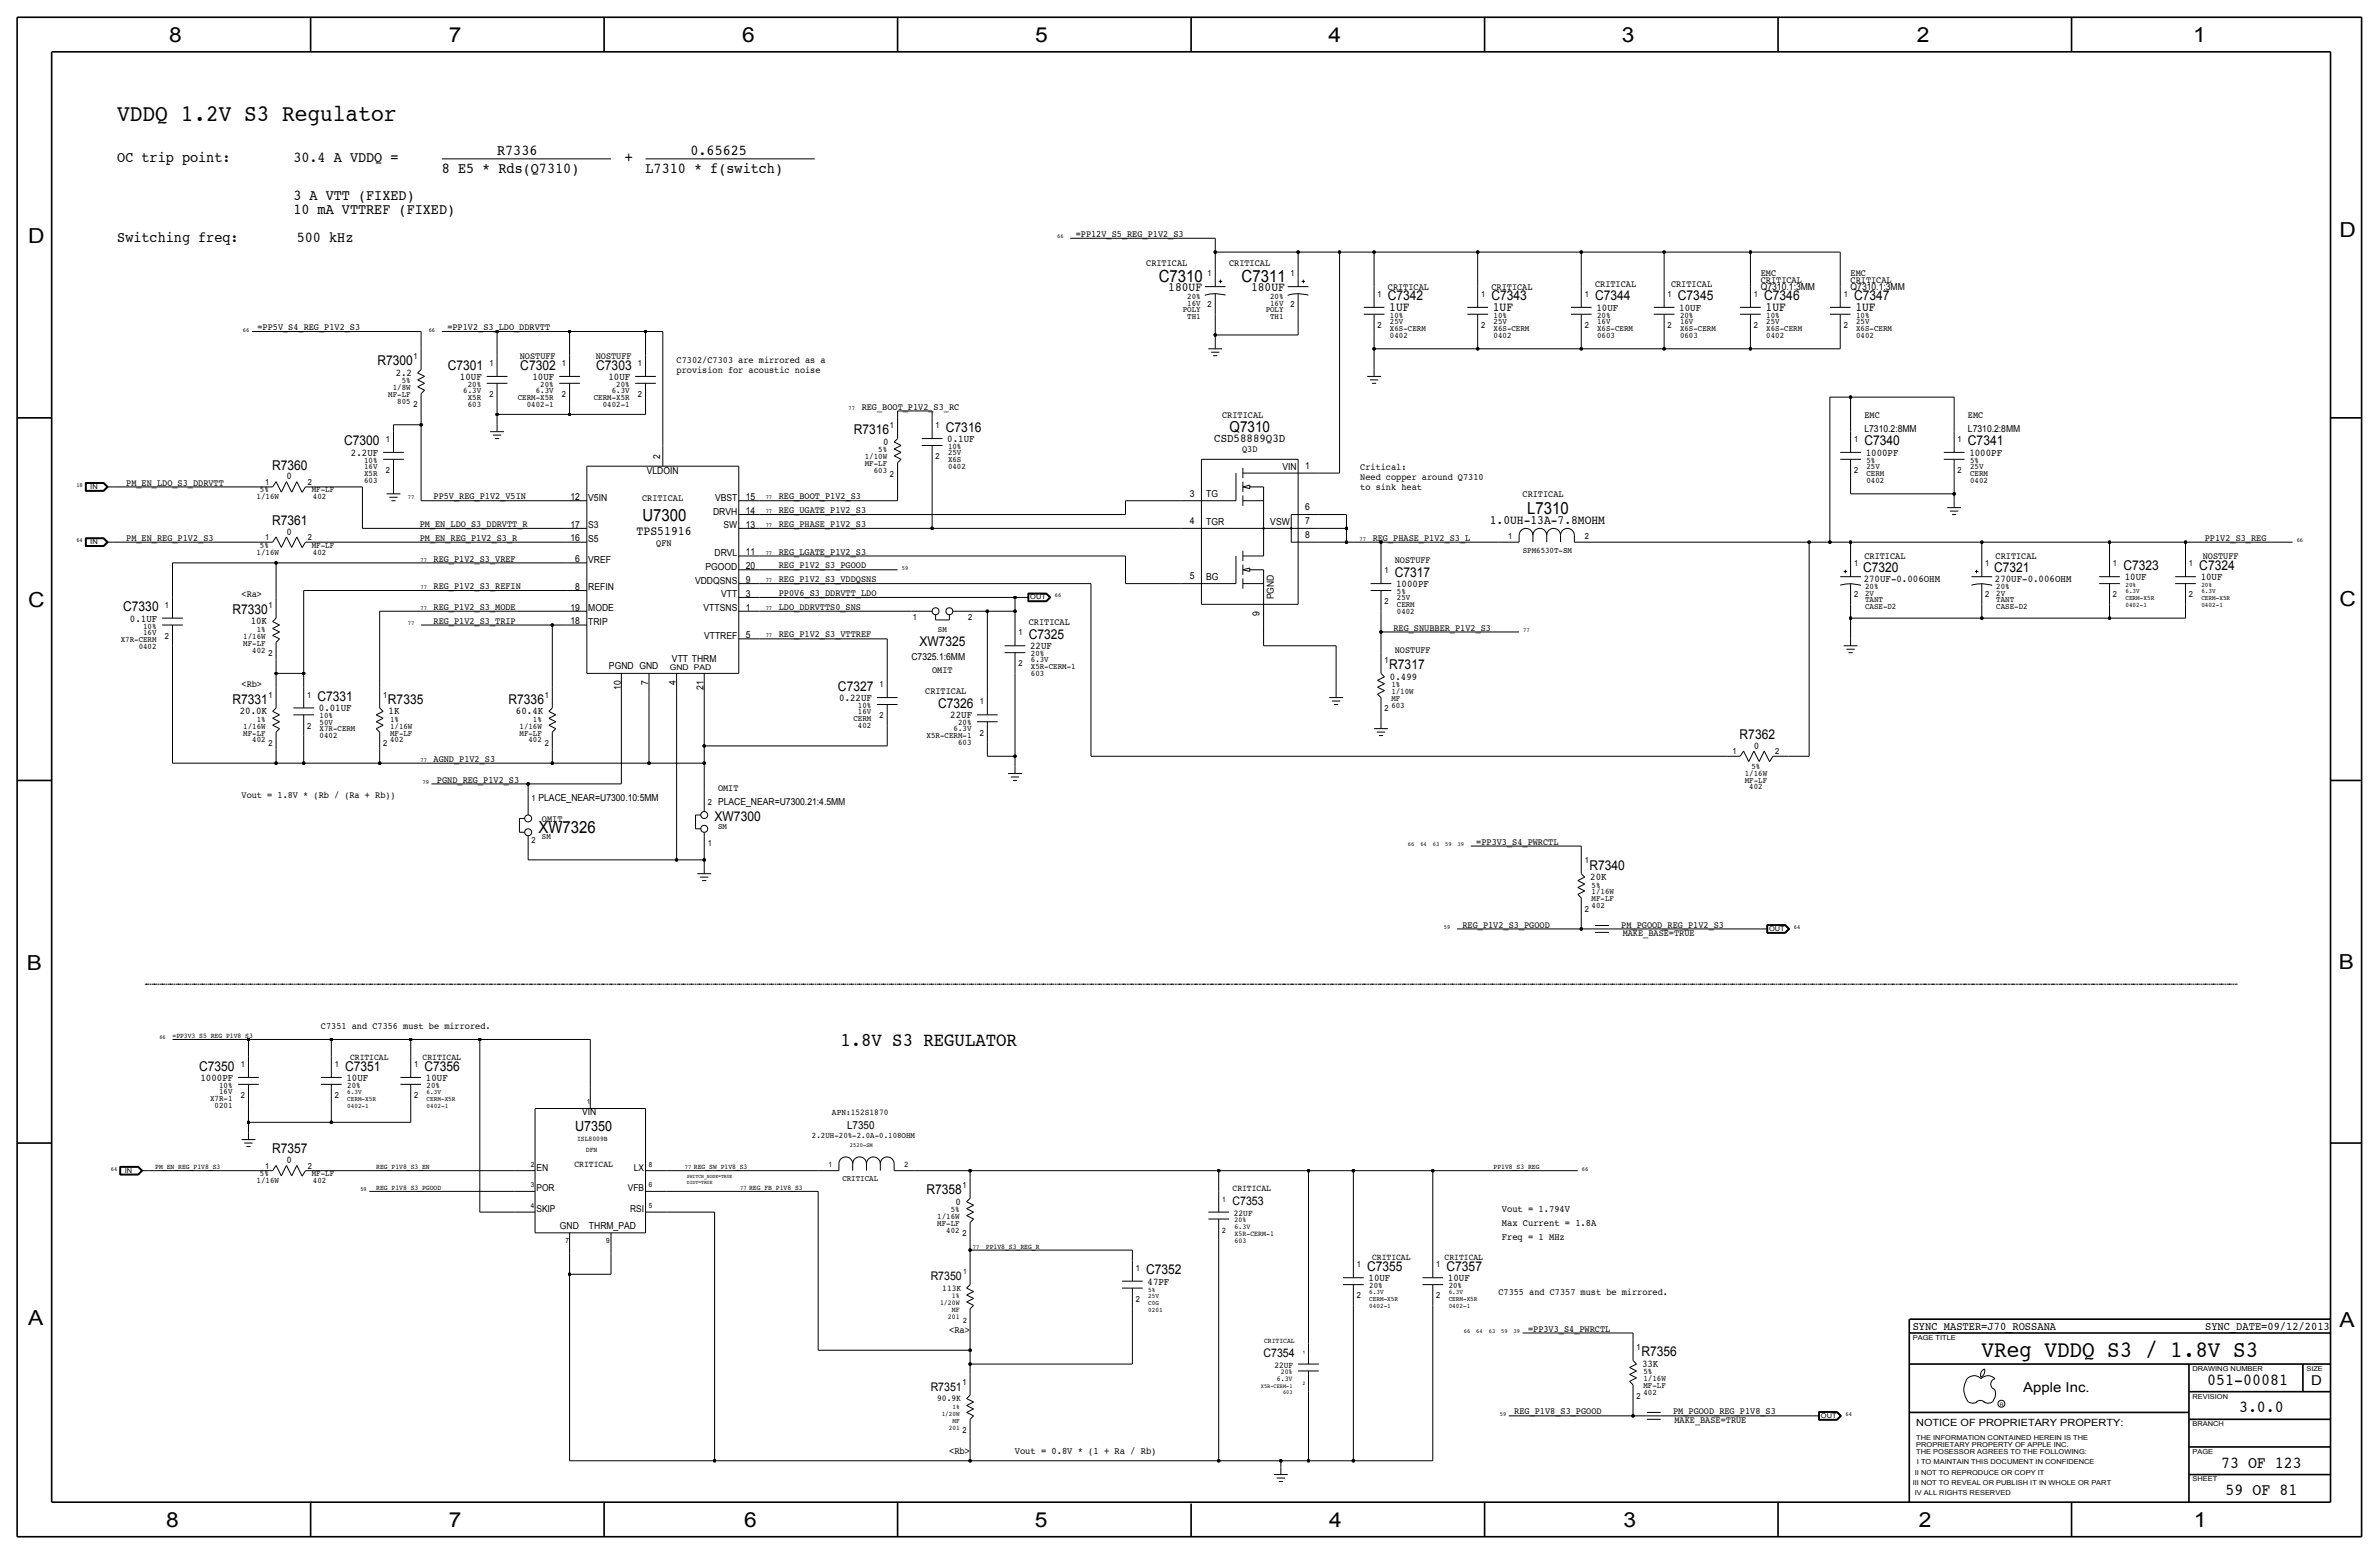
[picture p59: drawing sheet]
<svg xmlns="http://www.w3.org/2000/svg" width="875mm" height="572mm" viewBox="0 0 875 572" stroke-linecap="round" stroke-linejoin="round" font-family="sans-serif">
<defs><g id="words">
<text font-size="8.7" x="43.1" y="44.5">VDDQ 1.2V S3 Regulator</text>
<text font-size="8.6" x="728.8" y="499.1">VReg VDDQ S3 / 1.8V S3</text>
<g font-size="7.6">
<text x="62.2" y="15.5">8</text>
<text x="165" y="15.5">7</text>
<text x="273" y="15.5">6</text>
<text x="380.7" y="15.5">5</text>
<text x="488.6" y="15.5">4</text>
<text x="596.6" y="15.5">3</text>
<text x="705.1" y="15.5">2</text>
<text x="806.7" y="15.5">1</text>
<text x="10.4" y="89.4">D</text>
<text x="860.5" y="87.1">D</text>
<text x="10.4" y="223.3">C</text>
<text x="860.5" y="222.8">C</text>
<text x="9.8" y="356.6">B</text>
<text x="860.2" y="356.4">B</text>
<text x="10.4" y="487.4">A</text>
<text x="860.5" y="488.2">A</text>
<text x="61.2" y="561.6">8</text>
<text x="165" y="561.6">7</text>
<text x="273.8" y="561.6">6</text>
<text x="380.7" y="561.6">5</text>
<text x="488.9" y="561.6">4</text>
<text x="597.1" y="561.6">3</text>
<text x="705.8" y="561.6">2</text>
<text x="806.9" y="561.6">1</text>
</g>
<text font-size="7.1" x="309.1" y="384.8">1.8V S3 REGULATOR</text>
<g font-size="6.2">
<text x="426.2" y="103.6">C7310</text>
<text x="456.7" y="103.6">C7311</text>
<text x="236.3" y="191.8">U7300</text>
<text x="561.8" y="189">L7310</text>
<text x="198.1" y="306.3">XW7326</text>
<text x="811.9" y="509.3">051-00081</text>
<text x="823.6" y="519.4">3.0.0</text>
<text x="817" y="539.8">73 OF 123</text>
<text x="818.6" y="549.9">59 OF 81</text>
</g>
<g font-size="5.6">
<text x="43.1" y="59.7">OC trip point:</text>
<text x="107.9" y="59.7">30.4 A VDDQ =</text>
<text x="182.8" y="57.1">R7336</text>
<text x="229.8" y="59.7">+</text>
<text x="254" y="57.1">0.65625</text>
<text x="162.5" y="63.5">8 E5 * Rds(Q7310)</text>
<text x="237.4" y="63.5">L7310 * f(switch)</text>
<text x="107.9" y="73.7">3 A VTT (FIXED)</text>
<text x="107.9" y="78.7">10 mA VTTREF (FIXED)</text>
<text x="43.1" y="88.9">Switching freq:</text>
<text x="109.2" y="88.9">500 kHz</text>
<text x="452.2" y="158.8">Q7310</text>
</g>
<text font-size="5.2" x="211.6" y="415.8">U7350</text>
<g font-size="5">
<text x="510.5" y="110.5">C7342</text>
<text x="548.6" y="110.5">C7343</text>
<text x="586.7" y="110.5">C7344</text>
<text x="617.2" y="110.5">C7345</text>
<text x="648.9" y="110.5">C7346</text>
<text x="681.9" y="110.5">C7347</text>
<text x="138.8" y="134.4">R7300</text>
<text x="164.7" y="135.9">C7301</text>
<text x="191.4" y="135.9">C7302</text>
<text x="219.3" y="135.9">C7303</text>
<text x="314.1" y="159.8">R7316</text>
<text x="347.9" y="158.8">C7316</text>
<text x="126.6" y="163.8">C7300</text>
<text x="685.7" y="163.8">C7340</text>
<text x="723.8" y="163.8">C7341</text>
<text x="100.1" y="172.7">R7360</text>
<text x="100.1" y="193">R7361</text>
<text x="781" y="209.6">C7323</text>
<text x="808.9" y="209.6">C7324</text>
<text x="513" y="212.1">C7317</text>
<text x="685.2" y="210.3">C7320</text>
<text x="733.5" y="210.3">C7321</text>
<text x="45.3" y="224.8">C7330</text>
<text x="85.5" y="225.8">R7330</text>
<text x="338.2" y="237.7">XW7325</text>
<text x="378.4" y="235">C7325</text>
<text x="511" y="246.1">R7317</text>
<text x="116.8" y="257.8">C7331</text>
<text x="308.2" y="254">C7327</text>
<text x="85.5" y="258.8">R7331</text>
<text x="142.7" y="258.8">R7335</text>
<text x="187.1" y="258.8">R7336</text>
<text x="345.1" y="260.4">C7326</text>
<text x="639.9" y="271.8">R7362</text>
<text x="262.8" y="302">XW7300</text>
<text x="584.7" y="319.8">R7340</text>
<text x="73.3" y="393.7">C7350</text>
<text x="126.9" y="393.7">C7351</text>
<text x="156.2" y="393.7">C7356</text>
<text x="100.1" y="424.2">R7357</text>
<text x="340.7" y="439.2">R7358</text>
<text x="502.9" y="467.4">C7355</text>
<text x="532.1" y="467.4">C7357</text>
<text x="421.6" y="468.6">C7352</text>
<text x="603.7" y="498.9">R7356</text>
<text x="850.1" y="509.3">D</text>
<text x="744.2" y="511.8">Apple Inc.</text>
</g>
<g font-size="4.7">
<text x="429.7" y="107.2">180UF</text>
<text x="460.2" y="107.2">180UF</text>
<text x="511" y="114.3">1UF</text>
<text x="549.1" y="114.3">1UF</text>
<text x="649.4" y="114.3">1UF</text>
<text x="682.4" y="114.3">1UF</text>
<text x="234.2" y="196.9">TPS51916</text>
<text x="548" y="192.5">1.0UH-13A-7.8MOHM</text>
</g>
<g font-size="4.4">
<text x="446.6" y="162.6">CSD58889Q3D</text>
<text x="453.3" y="443.2">C7353</text>
<text x="342.3" y="470.9">R7350</text>
<text x="464.7" y="499.1">C7354</text>
<text x="342.3" y="511.6">R7351</text>
</g>
<g font-size="4.3">
<text x="703.5" y="488.9">SYNC_MASTER=J70_ROSSANA</text>
<text x="811.1" y="488.9">SYNC_DATE=09/12/2013</text>
</g>
<text font-size="4.1" x="311.6" y="415">L7350</text>
<g font-size="3.8">
<text x="587.2" y="114.3">10UF</text>
<text x="617.7" y="114.3">10UF</text>
<text x="145.6" y="138.2">2.2</text>
<text x="169.2" y="139.7">10UF</text>
<text x="195.9" y="139.7">10UF</text>
<text x="223.8" y="139.7">10UF</text>
<text x="129.1" y="167.6">2.2UF</text>
<text x="324.8" y="163.6">0</text>
<text x="348.4" y="162.6">0.1UF</text>
<text x="686.3" y="167.6">1000PF</text>
<text x="724.4" y="167.6">1000PF</text>
<text x="105.4" y="176.3">0</text>
<text x="105.4" y="196.6">0</text>
<text x="513.5" y="215.9">1000PF</text>
<text x="685.5" y="213.9">270UF-0.006OHM</text>
<text x="733.8" y="213.9">270UF-0.006OHM</text>
<text x="781.5" y="213.4">10UF</text>
<text x="809.4" y="213.4">10UF</text>
<text x="47.8" y="228.6">0.1UF</text>
<text x="92.2" y="229.6">10K</text>
<text x="378.9" y="238.8">22UF</text>
<text x="511.3" y="249.9">0.499</text>
<text x="308.7" y="257.8">0.22UF</text>
<text x="88.2" y="262.6">20.0K</text>
<text x="117.3" y="261.6">0.01UF</text>
<text x="143" y="262.6">1K</text>
<text x="189.8" y="262.6">60.4K</text>
<text x="349.5" y="264.2">22UF</text>
<text x="645.1" y="275.3">0</text>
<text x="584.9" y="323.6">20K</text>
<text x="73.7" y="397.5">1000PF</text>
<text x="127.5" y="397.5">10UF</text>
<text x="156.7" y="397.5">10UF</text>
<text x="105.4" y="427.7">0</text>
<text x="351.5" y="443">0</text>
<text x="422.1" y="472.4">47PF</text>
<text x="503.4" y="471.2">10UF</text>
<text x="532.6" y="471.2">10UF</text>
<text x="604" y="502.7">33K</text>
</g>
<text font-size="3.7" x="704.8" y="524.5">NOTICE OF PROPRIETARY PROPERTY:</text>
<g font-size="3.6">
<text x="552.4" y="445.8">Vout = 1.794V</text>
<text x="552.4" y="455.9">Freq = 1 MHz</text>
<text x="552.4" y="450.8">Max Current = 1.8A</text>
<text x="349.1" y="490.2">&lt;Ra&gt;</text>
<text x="349.1" y="534.7">&lt;Rb&gt;</text>
<text x="373.3" y="534.7">Vout = 0.8V * (1 + Ra / Rb)</text>
</g>
<g font-size="3.5">
<text x="395.7" y="87.1">=PP12V_S5_REG_P1V2_S3</text>
<text x="421.6" y="97.8">CRITICAL</text>
<text x="452.1" y="97.8">CRITICAL</text>
<text x="647.6" y="101.6">EMC</text>
<text x="680.7" y="101.6">EMC</text>
<text x="510.5" y="106.7">CRITICAL</text>
<text x="548.6" y="106.7">CRITICAL</text>
<text x="586.7" y="105.4">CRITICAL</text>
<text x="614.6" y="105.4">CRITICAL</text>
<text x="647.6" y="104.1">CRITICAL</text>
<text x="647.6" y="106.7">Q7310.1:3MM</text>
<text x="680.7" y="104.1">CRITICAL</text>
<text x="680.7" y="106.7">Q7310.1:3MM</text>
<text x="94.7" y="121.4">=PP5V_S4_REG_P1V2_S3</text>
<text x="164.5" y="121.4">=PP1V2_S3_LDO_DDRVTT</text>
<text x="191.2" y="132.1">NOSTUFF</text>
<text x="219.1" y="132.1">NOSTUFF</text>
<text x="248.9" y="133.4">C7302/C7303 are mirrored as a</text>
<text x="248.9" y="137.2">provision for acoustic noise</text>
<text x="316.9" y="150.6">REG_BOOT_P1V2_S3_RC</text>
<text x="449.5" y="153.7">CRITICAL</text>
<text x="685.7" y="153.7">EMC</text>
<text x="723.8" y="153.7">EMC</text>
<text x="685.7" y="158.8">L7310.2:8MM</text>
<text x="723.8" y="158.8">L7310.2:8MM</text>
<text x="456.9" y="166.4">Q3D</text>
<text x="242.8" y="168.9" transform="rotate(-90 242.8 168.9)">2</text>
<text x="471.7" y="172.7">VIN</text>
<text x="480" y="172.5">1</text>
<text x="500.3" y="172.7">Critical:</text>
<text x="46.4" y="178.6">PM_EN_LDO_S3_DDRVTT</text>
<text x="237.9" y="174.5">VLDOIN</text>
<text x="500.3" y="176.5">Need copper around Q7310</text>
<text x="159.5" y="183.6">PP5V_REG_P1V2_V5IN</text>
<text x="209.8" y="183.9">12</text>
<text x="216.4" y="184.1">V5IN</text>
<text x="236.2" y="184.2">CRITICAL</text>
<text x="263" y="184.1">VBST</text>
<text x="274.3" y="183.9">15</text>
<text x="286.5" y="183.6">REG_BOOT_P1V2_S3</text>
<text x="437.6" y="182.6">3</text>
<text x="443.7" y="182.9">TG</text>
<text x="500.3" y="180.3">to sink heat</text>
<text x="560" y="182.9">CRITICAL</text>
<text x="262.3" y="189.2">DRVH</text>
<text x="274.3" y="189">14</text>
<text x="286.5" y="188.7">REG_UGATE_P1V2_S3</text>
<text x="480" y="187.7">6</text>
<text x="154.4" y="193.8">PM_EN_LDO_S3_DDRVTT_R</text>
<text x="209.8" y="194.1">17</text>
<text x="216.4" y="194.3">S3</text>
<text x="266.1" y="194.3">SW</text>
<text x="274.3" y="194.1">13</text>
<text x="286.5" y="193.8">REG_PHASE_P1V2_S3</text>
<text x="437.6" y="192.8">4</text>
<text x="443.7" y="193">TGR</text>
<text x="467.2" y="193">VSW</text>
<text x="480" y="197.9">8</text>
<text x="480" y="192.8">7</text>
<text x="46.4" y="198.9">PM_EN_REG_P1V2_S3</text>
<text x="154.4" y="198.9">PM_EN_REG_P1V2_S3_R</text>
<text x="209.8" y="199.1">16</text>
<text x="216.4" y="199.4">S5</text>
<text x="241.4" y="200.9">QFN</text>
<text x="286.5" y="204">REG_LGATE_P1V2_S3</text>
<text x="504.9" y="198.9">REG_PHASE_P1V2_S3_L</text>
<text x="811" y="198.9">PP1V2_S3_REG</text>
<text x="159.5" y="206.5">REG_P1V2_S3_VREF</text>
<text x="211.6" y="206.8">6</text>
<text x="216.4" y="207">VREF</text>
<text x="259.5" y="209.5">PGOOD</text>
<text x="262.8" y="204.5">DRVL</text>
<text x="274.3" y="209.3">20</text>
<text x="274.3" y="204.2">11</text>
<text x="286.5" y="209">REG_P1V2_S3_PGOOD</text>
<text x="513" y="207">NOSTUFF</text>
<text x="685.7" y="205.7">CRITICAL</text>
<text x="734" y="205.7">CRITICAL</text>
<text x="810.2" y="205.7">NOSTUFF</text>
<text x="255.6" y="214.6">VDDQSNS</text>
<text x="274.3" y="214.4">9</text>
<text x="286.5" y="214.1">REG_P1V2_S3_VDDQSNS</text>
<text x="437.6" y="213.1">5</text>
<text x="443.7" y="213.4">BG</text>
<text x="88.8" y="219.7">&lt;Ra&gt;</text>
<text x="159.5" y="216.7">REG_P1V2_S3_REFIN</text>
<text x="211.6" y="216.9">8</text>
<text x="216.4" y="217.2">REFIN</text>
<text x="265.3" y="219.7">VTT</text>
<text x="274.3" y="219.5">3</text>
<text x="286.5" y="219.2">PP0V6_S3_DDRVTT_LDO</text>
<text x="468.6" y="220.5" transform="rotate(-90 468.6 220.5)">PGND</text>
<text x="159.5" y="224.3">REG_P1V2_S3_MODE</text>
<text x="209.8" y="224.5">19</text>
<text x="216.4" y="224.8">MODE</text>
<text x="258.8" y="224.8">VTTSNS</text>
<text x="274.3" y="224.5">1</text>
<text x="286.5" y="224.3">LDO_DDRVTTS0_SNS</text>
<text x="463.2" y="226.5" transform="rotate(-90 463.2 226.5)">9</text>
<text x="159.5" y="229.4">REG_P1V2_S3_TRIP</text>
<text x="209.8" y="229.6">18</text>
<text x="216.4" y="229.9">TRIP</text>
<text x="378.4" y="229.9">CRITICAL</text>
<text x="512.5" y="231.9">REG_SNUBBER_P1V2_S3</text>
<text x="259" y="234.9">VTTREF</text>
<text x="274.3" y="234.7">5</text>
<text x="286.5" y="234.4">REG_P1V2_S3_VTTREF</text>
<text x="224" y="245.9">PGND GND</text>
<text x="247.2" y="243.3">VTT THRM</text>
<text x="335.2" y="242.6">C7325.1:6MM</text>
<text x="513" y="240">NOSTUFF</text>
<text x="238.5" y="251.9" transform="rotate(-90 238.5 251.9)">7</text>
<text x="248.6" y="251.9" transform="rotate(-90 248.6 251.9)">4</text>
<text x="342.8" y="247.7">OMIT</text>
<text x="88.8" y="252.7">&lt;Rb&gt;</text>
<text x="228.3" y="253.7" transform="rotate(-90 228.3 253.7)">10</text>
<text x="258.8" y="253.7" transform="rotate(-90 258.8 253.7)">21</text>
<text x="340.3" y="255.3">CRITICAL</text>
<text x="159.5" y="280.2">AGND_P1V2_S3</text>
<text x="160.7" y="287.8">PGND_REG_P1V2_S3</text>
<text x="88.8" y="293.4">Vout = 1.8V * (Rb / (Ra + Rb))</text>
<text x="264.1" y="290.8">OMIT</text>
<text x="198.1" y="294.6">PLACE_NEAR=U7300.10:5MM</text>
<text x="264.1" y="295.9">PLACE_NEAR=U7300.21:4.5MM</text>
<text x="199.3" y="302.3">OMIT</text>
<text x="543" y="310.6">=PP3V3_S4_PWRCTL</text>
<text x="537.9" y="341.1">REG_P1V2_S3_PGOOD</text>
<text x="596.3" y="341.1">PM_PGOOD_REG_P1V2_S3</text>
<text x="596.8" y="344.2">MAKE_BASE=TRUE</text>
<text x="118.1" y="378.5">C7351 and C7356 must be mirrored.</text>
<text x="214.1" y="410.2">VIN</text>
<text x="197.3" y="430.5">EN</text>
<text x="233.2" y="430.5">LX</text>
<text x="197.3" y="438.2">POR</text>
<text x="230.9" y="438.2">VFB</text>
<text x="197.3" y="445.8">SKIP</text>
<text x="231.8" y="445.8">RSI</text>
<text x="205.9" y="452.1">GND</text>
<text x="216.6" y="452.1">THRM_PAD</text>
<text x="551.1" y="476.2">C7355 and C7357 must be mirrored.</text>
<text x="562.1" y="489.7">=PP3V3_S4_PWRCTL</text>
<text x="557" y="520.2">REG_P1V8_S3_PGOOD</text>
<text x="615.4" y="520.2">PM_PGOOD_REG_P1V8_S3</text>
<text x="615.9" y="523.2">MAKE_BASE=TRUE</text>
</g>
<g font-size="3.3">
<text x="128.8" y="389.9">CRITICAL</text>
<text x="155.4" y="389.9">CRITICAL</text>
<text x="211.3" y="429.3">CRITICAL</text>
<text x="453.3" y="438.1">CRITICAL</text>
<text x="504.7" y="463.6">CRITICAL</text>
<text x="531.3" y="463.6">CRITICAL</text>
<text x="344.7" y="515.4">90.9K</text>
</g>
<g font-size="3.2">
<text x="306" y="410.2">APN:152S1870</text>
<text x="453.8" y="447">22UF</text>
<text x="346.6" y="474.7">113K</text>
<text x="468.8" y="502.9">22UF</text>
</g>
<g font-size="3.1">
<text x="444.2" y="101.6">1</text>
<text x="474.7" y="101.6">1</text>
<text x="436.7" y="110">20%</text>
<text x="436.7" y="112.5">16V</text>
<text x="444.2" y="113">2</text>
<text x="467.2" y="112.5">16V</text>
<text x="467.2" y="110">20%</text>
<text x="474.7" y="113">2</text>
<text x="506.7" y="109.2">1</text>
<text x="544.8" y="109.2">1</text>
<text x="582.9" y="109.2">1</text>
<text x="613.4" y="109.2">1</text>
<text x="645.1" y="109.2">1</text>
<text x="678.1" y="109.2">1</text>
<text x="435.1" y="114.8">POLY</text>
<text x="436.7" y="117.3">TH1</text>
<text x="465.5" y="114.8">POLY</text>
<text x="467.2" y="117.3">TH1</text>
<text x="511.3" y="116.8">10%</text>
<text x="511.3" y="119.1">25V</text>
<text x="549.4" y="119.1">25V</text>
<text x="549.4" y="116.8">10%</text>
<text x="587.5" y="116.8">20%</text>
<text x="587.5" y="119.1">16V</text>
<text x="617.9" y="116.8">20%</text>
<text x="617.9" y="119.1">16V</text>
<text x="649.7" y="119.1">25V</text>
<text x="649.7" y="116.8">10%</text>
<text x="682.7" y="119.1">25V</text>
<text x="682.7" y="116.8">10%</text>
<text x="506.7" y="120.7">2</text>
<text x="511.3" y="121.7">X6S-CERM</text>
<text x="511.3" y="124.2">0402</text>
<text x="544.8" y="120.7">2</text>
<text x="549.4" y="124.2">0402</text>
<text x="549.4" y="121.7">X6S-CERM</text>
<text x="582.9" y="120.6">2</text>
<text x="587.5" y="124.2">0603</text>
<text x="587.5" y="121.7">X6S-CERM</text>
<text x="613.4" y="120.6">2</text>
<text x="617.9" y="124.2">0603</text>
<text x="617.9" y="121.7">X6S-CERM</text>
<text x="645.1" y="120.7">2</text>
<text x="649.7" y="121.7">X6S-CERM</text>
<text x="649.7" y="124.2">0402</text>
<text x="678.1" y="120.6">2</text>
<text x="682.7" y="124.2">0402</text>
<text x="682.7" y="121.7">X6S-CERM</text>
<text x="152.1" y="132.1">1</text>
<text x="180" y="134.6">1</text>
<text x="206.7" y="134.6">1</text>
<text x="234.6" y="134.6">1</text>
<text x="144.5" y="143.5">1/8W</text>
<text x="147.8" y="141">5%</text>
<text x="172" y="142.2">20%</text>
<text x="198.7" y="142.2">20%</text>
<text x="226.6" y="142.2">20%</text>
<text x="142.8" y="146.1">MF-LF</text>
<text x="146.1" y="148.6">805</text>
<text x="152.1" y="149.9">2</text>
<text x="170.4" y="144.5">6.3V</text>
<text x="172" y="149.6">603</text>
<text x="172" y="147.1">X5R</text>
<text x="180" y="146.1">2</text>
<text x="190.5" y="147.1">CERM-X5R</text>
<text x="193.8" y="149.6">0402-1</text>
<text x="197.1" y="144.5">6.3V</text>
<text x="206.7" y="146">2</text>
<text x="218.4" y="147.1">CERM-X5R</text>
<text x="221.7" y="149.6">0402-1</text>
<text x="225" y="144.5">6.3V</text>
<text x="234.6" y="146.1">2</text>
<text x="327.4" y="157.5">1</text>
<text x="344.1" y="157.5">1</text>
<text x="141.9" y="162.6">1</text>
<text x="323" y="166.4">5%</text>
<text x="348.7" y="165.1">10%</text>
<text x="348.7" y="167.4">25V</text>
<text x="681.9" y="162.6">1</text>
<text x="720" y="162.6">1</text>
<text x="133.9" y="172.5">16V</text>
<text x="133.9" y="170.2">10%</text>
<text x="141.9" y="174">2</text>
<text x="318.1" y="171.5">MF-LF</text>
<text x="318.1" y="168.9">1/10W</text>
<text x="321.4" y="174">603</text>
<text x="344.1" y="168.9">2</text>
<text x="348.7" y="172.5">0402</text>
<text x="348.7" y="169.9">X6S</text>
<text x="681.9" y="174">2</text>
<text x="686.5" y="172.5">25V</text>
<text x="686.5" y="170.2">5%</text>
<text x="720" y="174">2</text>
<text x="724.6" y="172.5">25V</text>
<text x="724.6" y="170.2">5%</text>
<text x="97.5" y="178.3">1</text>
<text x="113.2" y="178.3">2</text>
<text x="133.9" y="175">X5R</text>
<text x="133.9" y="177.5">603</text>
<text x="327.4" y="175.3">2</text>
<text x="686.5" y="177.5">0402</text>
<text x="686.5" y="175">CERM</text>
<text x="724.6" y="175">CERM</text>
<text x="724.6" y="177.5">0402</text>
<text x="94.4" y="183.6">1/16W</text>
<text x="95.6" y="181.1">5%</text>
<text x="114.7" y="181.1">MF-LF</text>
<text x="115.1" y="183.6">402</text>
<text x="94.4" y="204">1/16W</text>
<text x="95.6" y="201.4">5%</text>
<text x="97.5" y="198.6">1</text>
<text x="113.2" y="198.6">2</text>
<text x="114.7" y="201.4">MF-LF</text>
<text x="115.1" y="204">402</text>
<text x="554.7" y="198.1">1</text>
<text x="560.1" y="203.5">SPM6530T-SM</text>
<text x="582.9" y="198.1">2</text>
<text x="681.9" y="208.3">1</text>
<text x="730.2" y="208.3">1</text>
<text x="777.2" y="208.3">1</text>
<text x="805.1" y="208.3">1</text>
<text x="509.2" y="210.8">1</text>
<text x="513.8" y="218.4">5%</text>
<text x="513.8" y="220.7">25V</text>
<text x="681.9" y="219.7">2</text>
<text x="686" y="216.7">20%</text>
<text x="686" y="219.2">2V</text>
<text x="686" y="221.5">TANT</text>
<text x="730.2" y="219.7">2</text>
<text x="734.3" y="216.7">20%</text>
<text x="734.3" y="219.2">2V</text>
<text x="734.3" y="221.5">TANT</text>
<text x="777.2" y="219.7">2</text>
<text x="805.1" y="219.7">2</text>
<text x="60.7" y="223.5">1</text>
<text x="98.8" y="223.5">1</text>
<text x="509.2" y="222.3">2</text>
<text x="513.8" y="223.3">CERM</text>
<text x="513.8" y="225.8">0402</text>
<text x="686" y="224">CASE-D2</text>
<text x="734.3" y="224">CASE-D2</text>
<text x="52.7" y="233.4">16V</text>
<text x="52.7" y="231.1">10%</text>
<text x="94.4" y="232.4">1%</text>
<text x="335.7" y="228.1">1</text>
<text x="345" y="232.4">SM</text>
<text x="356.1" y="228.1">2</text>
<text x="374.6" y="233.7">1</text>
<text x="44.4" y="236">X7R-CERM</text>
<text x="51" y="238.5">0402</text>
<text x="60.7" y="235">2</text>
<text x="89.5" y="237.5">MF-LF</text>
<text x="89.5" y="235">1/16W</text>
<text x="92.8" y="240">402</text>
<text x="98.8" y="241.3">2</text>
<text x="374.6" y="245.1">2</text>
<text x="379.2" y="243.6">6.3V</text>
<text x="379.2" y="241.3">20%</text>
<text x="509.2" y="243.8">1</text>
<text x="379.2" y="246.1">X5R-CERM-1</text>
<text x="379.2" y="248.7">603</text>
<text x="98.7" y="256.5">1</text>
<text x="113" y="256.5">1</text>
<text x="140.9" y="256.5">1</text>
<text x="200.4" y="256.5">1</text>
<text x="323.5" y="252.7">1</text>
<text x="511.8" y="252.7">1%</text>
<text x="511.8" y="255.3">1/10W</text>
<text x="511.8" y="257.8">MF</text>
<text x="315.5" y="262.6">16V</text>
<text x="315.5" y="260.4">10%</text>
<text x="360.4" y="259.1">1</text>
<text x="509.2" y="261.6">2</text>
<text x="511.8" y="260.4">603</text>
<text x="89.5" y="268">1/16W</text>
<text x="94.4" y="265.4">1%</text>
<text x="113" y="268">2</text>
<text x="117.6" y="269">X7R-CERM</text>
<text x="117.6" y="264.2">10%</text>
<text x="117.6" y="266.4">50V</text>
<text x="143.5" y="268">1/16W</text>
<text x="143.5" y="265.4">1%</text>
<text x="191.1" y="268">1/16W</text>
<text x="196" y="265.4">1%</text>
<text x="313.9" y="265.2">CERM</text>
<text x="315.5" y="267.7">402</text>
<text x="323.5" y="264.2">2</text>
<text x="350.7" y="269">6.3V</text>
<text x="352.4" y="266.7">20%</text>
<text x="89.5" y="270.5">MF-LF</text>
<text x="92.8" y="273.1">402</text>
<text x="98.7" y="274.3">2</text>
<text x="117.6" y="271.5">0402</text>
<text x="140.9" y="274.3">2</text>
<text x="143.5" y="270.5">MF-LF</text>
<text x="143.5" y="273.1">402</text>
<text x="191.1" y="270.5">MF-LF</text>
<text x="194.4" y="273.1">402</text>
<text x="200.4" y="274.3">2</text>
<text x="340.8" y="271.5">X5R-CERM-1</text>
<text x="352.4" y="274.1">603</text>
<text x="360.4" y="270.5">2</text>
<text x="637.2" y="277.4">1</text>
<text x="653" y="277.4">2</text>
<text x="641.7" y="285.2">1/16W</text>
<text x="641.7" y="287.8">MF-LF</text>
<text x="644.2" y="282.7">5%</text>
<text x="643.4" y="290.3">402</text>
<text x="195.5" y="294.6">1</text>
<text x="260.3" y="295.9">2</text>
<text x="264.1" y="304.8">SM</text>
<text x="195.5" y="309.9">2</text>
<text x="199.3" y="308.6">SM</text>
<text x="260.3" y="311.2">1</text>
<text x="582.9" y="317.5">1</text>
<text x="585.4" y="326.4">5%</text>
<text x="585.4" y="328.9">1/16W</text>
<text x="582.9" y="335.3">2</text>
<text x="585.4" y="331.5">MF-LF</text>
<text x="585.4" y="334">402</text>
<text x="88.6" y="392.4">1</text>
<text x="123.1" y="392.4">1</text>
<text x="152.3" y="392.4">1</text>
<text x="80.6" y="400">10%</text>
<text x="127.7" y="400.1">20%</text>
<text x="156.9" y="400.1">20%</text>
<text x="77.3" y="404.9">X7R-1</text>
<text x="78.9" y="407.4">0201</text>
<text x="80.6" y="402.3">16V</text>
<text x="88.6" y="403.9">2</text>
<text x="123.1" y="403.9">2</text>
<text x="152.3" y="403.9">2</text>
<text x="298.7" y="418.6">2.2UH-20%-2.0A-0.108OHM</text>
<text x="97.5" y="429.8">1</text>
<text x="113.2" y="429.8">2</text>
<text x="94.4" y="435.1">1/16W</text>
<text x="95.6" y="432.6">5%</text>
<text x="114.7" y="432.6">MF-LF</text>
<text x="115.1" y="435.1">402</text>
<text x="309.8" y="434.3">CRITICAL</text>
<text x="354" y="436.9">1</text>
<text x="344.8" y="448.3">1/16W</text>
<text x="349.7" y="445.8">5%</text>
<text x="344.8" y="450.9">MF-LF</text>
<text x="348.1" y="453.4">402</text>
<text x="354" y="454.7">2</text>
<text x="417.8" y="467.4">1</text>
<text x="499.1" y="466.1">1</text>
<text x="528.3" y="466.1">1</text>
<text x="503.6" y="473.7">20%</text>
<text x="532.8" y="473.7">20%</text>
<text x="417.8" y="478.8">2</text>
<text x="499.1" y="477.5">2</text>
<text x="528.3" y="477.5">2</text>
<text x="601.9" y="496.6">1</text>
<text x="354" y="509.3">1</text>
<text x="604.5" y="505.5">5%</text>
<text x="604.5" y="508">1/16W</text>
<text x="601.9" y="514.4">2</text>
<text x="604.5" y="510.5">MF-LF</text>
<text x="604.5" y="513.1">402</text>
<text x="354" y="527">2</text>
</g>
<text font-size="2.9" x="246.3" y="246.4">GND PAD</text>
<g font-size="2.7">
<text x="304.7" y="429.3">1</text>
<text x="332.7" y="429.3">2</text>
<text x="449.5" y="442">1</text>
<text x="454.1" y="449.6">20%</text>
<text x="449.5" y="453.4">2</text>
<text x="454.1" y="454.4">X5R-CERM-1</text>
<text x="454.1" y="451.9">6.3V</text>
<text x="454.1" y="456.9">603</text>
<text x="354.2" y="468.6">1</text>
<text x="350.1" y="477.5">1%</text>
<text x="345.8" y="480.1">1/20W</text>
<text x="348.7" y="485.1">201</text>
<text x="350.1" y="482.6">MF</text>
<text x="354.2" y="486.4">2</text>
<text x="469.6" y="507.7">6.3V</text>
<text x="471.1" y="505.5">20%</text>
</g>
<g font-size="2.6">
<text x="63.5" y="381.8">=PP3V3_S5_REG_P1V8_S3</text>
<text x="215.8" y="405.9">1</text>
<text x="212.2" y="419.6">ISL8009B</text>
<text x="215.5" y="423.7">DFN</text>
<text x="57.1" y="430">PM_EN_REG_P1V8_S3</text>
<text x="138.4" y="430">REG_P1V8_S3_EN</text>
<text x="195.2" y="429">2</text>
<text x="238.7" y="429">8</text>
<text x="255.2" y="430">REG_SW_P1V8_S3</text>
<text x="549.4" y="430">PP1V8_S3_REG</text>
<text x="138.4" y="437.6">REG_P1V8_S3_PGOOD</text>
<text x="195.3" y="436.6">3</text>
<text x="238.7" y="436.6">6</text>
<text x="275.5" y="437.6">REG_FB_P1V8_S3</text>
<text x="195.3" y="444.2">4</text>
<text x="238.7" y="444.2">5</text>
<text x="207.9" y="456.9">7</text>
<text x="222.9" y="456.9">9</text>
<text x="362.7" y="459.2">PP1V8_S3_REG_R</text>
<text x="464.9" y="494">CRITICAL</text>
</g>
<g font-size="2.5">
<text x="33.2" y="179.8">IN</text>
<text x="33.2" y="200.2">IN</text>
<text x="781.8" y="215.9">20%</text>
<text x="809.7" y="215.9">20%</text>
<text x="378.9" y="220.5">OUT</text>
<text x="781.8" y="218.2">6.3V</text>
<text x="781.8" y="220.7">CERM-X5R</text>
<text x="809.7" y="218.2">6.3V</text>
<text x="809.7" y="220.7">CERM-X5R</text>
<text x="781.8" y="223.3">0402-1</text>
<text x="809.7" y="223.3">0402-1</text>
<text x="650.7" y="342.4">OUT</text>
<text x="127.7" y="404.9">CERM-X5R</text>
<text x="127.7" y="407.4">0402-1</text>
<text x="127.7" y="402.3">6.3V</text>
<text x="156.9" y="402.3">6.3V</text>
<text x="156.9" y="404.9">CERM-X5R</text>
<text x="156.9" y="407.4">0402-1</text>
<text x="45.9" y="431.3">IN</text>
<text x="422.4" y="479.8">C0G</text>
<text x="422.4" y="477.3">25V</text>
<text x="422.4" y="475">5%</text>
<text x="503.6" y="478.5">CERM-X5R</text>
<text x="503.6" y="476">6.3V</text>
<text x="532.8" y="478.5">CERM-X5R</text>
<text x="532.8" y="476">6.3V</text>
<text x="422.4" y="482.3">0201</text>
<text x="503.6" y="481.1">0402-1</text>
<text x="532.8" y="481.1">0402-1</text>
<text x="703.5" y="492.8">PAGE TITLE</text>
<text x="806.4" y="504.2">DRAWING NUMBER</text>
<text x="848.3" y="504.2">SIZE</text>
<text x="806.4" y="514.4">REVISION</text>
<text x="346.4" y="520.7">1/20W</text>
<text x="350.4" y="518.2">1%</text>
<text x="669.7" y="521.5">OUT</text>
<text x="349" y="525.8">201</text>
<text x="350.4" y="523.2">MF</text>
<text x="806.4" y="524.5">BRANCH</text>
<text x="704.8" y="532.1">PROPRIETARY PROPERTY OF APPLE INC.</text>
<text x="704.8" y="529.6">THE INFORMATION CONTAINED HEREIN IS THE</text>
<text x="704.8" y="534.7">THE POSESSOR AGREES TO THE FOLLOWING:</text>
<text x="705.1" y="538.5">I TO MAINTAIN THIS DOCUMENT IN CONFIDENCE</text>
<text x="806.4" y="534.7">PAGE</text>
<text x="704.3" y="542.3">II NOT TO REPRODUCE OR COPY IT</text>
<text x="806.4" y="544.8">SHEET</text>
<text x="703.5" y="546.1">III NOT TO REVEAL OR PUBLISH IT IN WHOLE OR PART</text>
<text x="704.3" y="549.9">IV ALL RIGHTS RESERVED</text>
</g>
<g font-size="2.3">
<text x="388.8" y="87.6">66</text>
<text x="89.4" y="121.9">66</text>
<text x="157.7" y="121.9">66</text>
<text x="312.1" y="150.6">77</text>
<text x="28.1" y="179.1">18</text>
<text x="150.1" y="183.6">77</text>
<text x="281.6" y="183.6">77</text>
<text x="281.6" y="188.7">77</text>
<text x="281.6" y="193.8">77</text>
<text x="28.1" y="199.4">64</text>
<text x="281.6" y="204">77</text>
<text x="500.1" y="198.9">77</text>
<text x="844.8" y="199.4">66</text>
<text x="154.6" y="206.5">77</text>
<text x="331.7" y="209.5">59</text>
<text x="281.6" y="214.1">77</text>
<text x="154.6" y="216.7">77</text>
<text x="388" y="219.7">66</text>
<text x="154.6" y="224.3">77</text>
<text x="281.6" y="224.3">77</text>
<text x="150.1" y="229.9">77</text>
<text x="560.3" y="232.4">77</text>
<text x="281.6" y="234.4">77</text>
<text x="154.6" y="280.2">77</text>
<text x="155.4" y="288.3">79</text>
<text x="517.9" y="311.1">66</text>
<text x="522.4" y="311.1">64</text>
<text x="527" y="311.1">63</text>
<text x="531.6" y="311.1">59</text>
<text x="536.1" y="311.1">39</text>
<text x="531.1" y="341.6">59</text>
<text x="659.8" y="341.6">64</text>
<text x="58.6" y="382.3">66</text>
<text x="312.6" y="421.9">2520-SM</text>
<text x="40.8" y="430.5">64</text>
<text x="251.9" y="430">77</text>
<text x="581.9" y="430.5">66</text>
<text x="272.2" y="437.6">77</text>
<text x="132.5" y="438.1">59</text>
<text x="357.8" y="459.2">77</text>
<text x="538.4" y="490.2">66</text>
<text x="543" y="490.2">64</text>
<text x="547.6" y="490.2">63</text>
<text x="552.1" y="490.2">59</text>
<text x="556.7" y="490.2">39</text>
<text x="551.6" y="520.7">59</text>
<text x="678.8" y="520.7">64</text>
</g>
<g font-size="2.2">
<text x="463.8" y="510.3">X5R-CERM-1</text>
<text x="471.9" y="512.8">603</text>
</g>
<g font-size="2">
<text x="252.7" y="433.1">SWITCH_NODE=TRUE</text>
<text x="252.7" y="435.6">DIDT=TRUE</text>
</g>
<text font-size="1.8" x="735.5" y="516.9">R</text>
<g font-size="1.7">
<text x="479.2" y="497.8">1</text>
<text x="479.2" y="509.3">2</text>
</g>
</g></defs>
<g fill="none" stroke="#000" stroke-width=".37">
<path d="M162.5 58.4h62.2zM237.4 58.4h62.3zM393.6 87.6h53.4zM447 92.7h30.5zM447 87.6v5.1zM447 92.7v5.1zM447 97.8v7.6zM477.5 92.7h15.2zM477.5 92.7v5.1zM477.5 97.8v7.6zM492.7 92.7v81.3zM492.7 92.7h12.7z"/>
<path d="M505.4 92.7h38.1zM505.4 92.7v12.7zM543.5 92.7h38.1zM543.5 92.7v12.7zM581.6 92.7h30.5zM581.6 92.7v12.7zM612.1 92.7h31.7zM612.1 92.7v12.7zM643.8 92.7h33.1zM643.8 92.7v12.7zM676.9 92.7v12.7zM443.2 105.4h7.6z"/>
<path d="M447 115.6v7.6zM447 107.9v7.7zM448.3 103.5h1.2zM448.9 102.9v1.2zM450.7 108.6a13.1 13.1 0 0 0-7.6 0M473.7 105.4h7.6zM477.5 115.6v7.6zM477.5 107.9v7.7zM478.7 103.5h1.3zM479.4 102.9v1.2zM481.2 108.6a13.1 13.1 0 0 0-7.6 0M501.6 113h7.6z"/>
<path d="M501.6 115.6h7.6zM505.4 105.4v7.6zM505.4 115.6v7.6zM539.7 113h7.6zM539.7 115.6h7.6zM543.5 105.4v7.6zM543.5 115.6v7.6zM577.8 113h7.6zM577.8 115.6h7.6zM581.6 105.4v7.6zM581.6 115.6v7.6zM608.3 115.6h7.6z"/>
<path d="M608.3 113h7.6zM612.1 105.4v7.6zM612.1 115.6v7.6zM640 115.6h7.6zM640 113h7.6zM643.8 105.4v7.6zM643.8 115.6v7.6zM673 113h7.7zM673 115.6h7.7zM676.9 105.4v7.6zM676.9 115.6v7.6zM92.7 121.9h62.2z"/>
<path d="M153.6 137.2l1.3-1.3zM153.6 137.2l2.6 1.2zM153.6 139.7l2.6 1.3zM153.6 139.7l2.6-1.3zM154.9 121.9v6.4zM154.9 128.3v7.6zM162.5 121.9h20.3zM179 138.4h7.6zM182.8 121.9v8.9zM182.8 130.8v7.6zM182.8 121.9h26.7zM205.7 138.4h7.6z"/>
<path d="M209.5 121.9h27.9zM209.5 121.9v8.9zM209.5 130.8v7.6zM233.6 138.4h7.6zM237.4 121.9h6.4zM237.4 121.9v8.9zM237.4 130.8v7.6zM243.8 121.9v41.9zM444.4 128.3h5.1zM445.5 129.5h3zM446.2 130.8h1.6zM447 123.2h30.5z"/>
<path d="M447 123.2v2.5zM447 125.7v2.6zM502.9 138.4h5zM503.9 139.7h3zM505.4 128.3h38.1zM505.4 123.2v5.1zM505.4 128.3v7.6zM505.4 135.9v2.5zM543.5 128.3h38.1zM543.5 123.2v5.1zM581.6 123.2v5.1zM581.6 128.3h30.5z"/>
<path d="M612.1 128.3h31.7zM612.1 123.2v5.1zM643.8 128.3h33.1zM643.8 123.2v5.1zM676.9 123.2v5.1zM144.7 156.2h10.2zM144.7 156.2v2.6zM144.7 158.8v7.6zM153.6 142.2l2.6 1.3zM153.6 142.2l2.6-1.2zM154.9 156.2v28zM154.9 151.1v5.1z"/>
<path d="M154.9 144.8v6.3zM156.2 143.5l-1.3 1.3zM179 141h7.6zM180.3 158.8h5.1zM182.8 148.6v3.8zM182.8 152.4h26.7zM182.8 152.4v3.8zM182.8 156.2v2.6zM182.8 141v7.6zM205.7 141h7.6zM209.5 148.6v3.8zM209.5 152.4h27.9z"/>
<path d="M209.5 141v7.6zM233.6 141h7.6zM237.4 148.6v3.8zM237.4 141v7.6zM330.1 151.1h12.7zM330.1 151.1v2.6zM330.1 153.7v7.6zM342.8 151.1v2.6zM342.8 153.7v7.6zM504.6 141h1.6zM673 146v53.4zM673 146.1h7.7z"/>
<path d="M680.7 146.1h38.1zM680.7 146.1v12.7zM680.7 158.8v7.6zM718.8 146.1v12.7zM718.8 158.8v7.6zM31.4 177.5v3.1zM31.4 177.5h6.8zM31.5 177.6h6.7zM31.5 177.6v2.9zM31.6 177.7h6.5zM31.6 177.7v2.7zM31.7 177.8h6.3z"/>
<path d="M31.7 177.8v2.5zM38 177.8l1.3 1.3zM38.1 177.7l1.4 1.4zM38.2 177.6l1.4 1.5zM38.2 177.5l1.6 1.6zM39.3 179.1h2.6zM41.9 179.1h53.3zM95.2 179.1h5.1zM101.5 177.1l2 3.9zM101.5 177.1l-1.2 2zM105.4 177.1l-1.9 3.9zM105.4 177.1l1.9 3.9z"/>
<path d="M109.2 177.1l-1.9 3.9zM109.2 177.1l1.9 3.9zM112.4 179.1l-1.3 2zM112.4 179.1h5.7zM118.1 179.1h15.2zM133.3 179.1v15.2zM140.9 168.9h7.6zM140.9 166.4h7.6zM144.7 176.5v2.6zM144.7 179.1v2.5zM144.7 168.9v7.6zM181.3 160h3.1z"/>
<path d="M182.1 161.3h1.5zM215.8 171.5h55.9zM215.8 171.5v76.2zM243.8 163.8v7.7zM271.7 171.5v76.2zM328.9 162.6l1.2-1.3zM328.9 162.6l2.5 1.2zM328.9 167.6l2.5 1.3zM328.9 165.1l2.5 1.3zM328.9 167.6l2.5-1.2zM328.9 165.1l2.5-1.3zM330.1 176.5v7.7z"/>
<path d="M330.1 170.2v6.3zM331.4 168.9l-1.3 1.3zM339 163.8h7.7zM339 161.3h7.7zM342.8 171.5v22.8zM342.8 163.8v7.7zM441.9 168.9h35.6zM441.9 168.9v53.4zM454.6 174v10.1zM457.1 179.1l2.6-.7zM457.1 179.1l2.6 .6zM457.1 177.1v3.8z"/>
<path d="M457.1 172.1v3.8zM457.1 174h28zM459.7 178.4v1.3zM459.7 179.1h5.1zM464.8 179.1v25.4zM477.5 168.9v53.4zM485.1 174h7.6zM676.9 168.9h7.6zM676.9 166.4h7.6zM680.7 176.5v5.1zM680.7 168.9v7.6zM715 166.4h7.6z"/>
<path d="M715 168.9h7.6zM718.8 176.5v5.1zM718.8 168.9v7.6zM31.4 197.8v3.2zM31.4 180.6h6.8zM31.4 197.8h6.8zM31.5 197.9h6.7zM31.5 197.9v3zM31.5 180.5h6.7zM31.6 198h6.5zM31.6 198v2.8zM31.6 180.4h6.5z"/>
<path d="M31.7 198.1h6.3zM31.7 198.1v2.6zM31.7 180.3h6.3zM38 198.1l1.3 1.3zM38 180.3l1.3-1.2zM38.1 180.4l1.4-1.3zM38.1 198l1.4 1.4zM38.2 180.5l1.4-1.4zM38.2 197.9l1.4 1.5zM38.2 197.8l1.6 1.6zM38.2 180.6l1.6-1.5zM39.3 199.4h2.6z"/>
<path d="M41.9 199.4h53.3zM95.2 199.4h5.1zM101.5 197.5l2 3.8zM101.5 197.5l-1.2 1.9zM105.4 197.5l-1.9 3.8zM105.4 197.5l1.9 3.8zM109.2 197.5l-1.9 3.8zM109.2 197.5l1.9 3.8zM112.4 199.4l-1.3 2zM112.4 199.4h5.7zM118.1 199.4h90.1zM133.3 194.3h74.9z"/>
<path d="M142.2 181.6h5.1zM143.2 182.9h3.1zM144 184.2h1.5zM154.9 184.2h53.3zM208.2 184.2h7.6zM208.2 194.3h7.6zM208.2 199.4h7.6zM271.7 184.2h7.6zM271.7 194.3h7.6zM271.7 189.2h7.6zM279.3 189.2h134.7zM279.3 194.3h63.5z"/>
<path d="M279.3 184.2h50.8zM342.8 194.3h91.5zM414 184.2h20.3zM414 184.2v5zM434.3 184.2h20.3zM434.3 194.3h50.8zM457.1 184.2h7.7zM457.1 182.2v3.8zM474.9 189.2v10.2zM474.9 199.4h10.2zM474.9 189.2h10.2zM485.1 199.4h10.1z"/>
<path d="M485.1 189.2h10.1zM485.1 194.3h10.1zM495.2 194.3v5.1zM495.2 189.2v5.1zM495.2 199.4h12.7zM507.9 199.4h43.2zM507.9 199.4v7.6zM551.1 199.4h7.6zM558.7 196.9v2.5zM558.7 196.9a2.54 2.54 0 0 1 2.6-2.6 2.54 2.54 0 0 1 2.5 2.6 2.54 2.54 0 0 1 2.6-2.6 2.54 2.54 0 0 1 2.5 2.6 2.54 2.54 0 0 1 2.5-2.6 2.54 2.54 0 0 1 2.6 2.6 2.54 2.54 0 0 1 2.5-2.6 2.54 2.54 0 0 1 2.6 2.6M563.8 196.9v2.5zM568.9 196.9v2.5z"/>
<path d="M574 196.9v2.5zM579.1 199.4h7.6zM579.1 196.9v2.5zM586.7 199.4h78.7zM665.4 199.4h7.6zM665.4 199.4v78.7zM673 199.4h7.7zM680.7 199.4h48.2zM680.7 199.4v5.1zM680.7 181.6h38.1zM716.2 186.7h5.1zM717.2 188h3.1z"/>
<path d="M718 189.2h1.5zM718.8 181.6v2.6zM718.8 184.2v2.5zM728.9 199.4h47zM728.9 199.4v5.1zM775.9 199.4h28zM775.9 199.4v5.1zM803.9 199.4v5.1zM803.9 199.4h39.3zM31.4 201h6.8zM31.5 200.9h6.7zM31.6 200.8h6.5z"/>
<path d="M31.7 200.7h6.3zM38 200.7l1.3-1.3zM38.1 200.8l1.4-1.4zM38.2 200.9l1.4-1.5zM38.2 201l1.6-1.6zM63.4 207h38.1zM63.4 207v12.7zM63.4 219.7v7.6zM101.5 207v12.7zM101.5 207h106.7zM101.5 219.7v7.6zM111.7 217.2h96.5z"/>
<path d="M111.7 217.2v30.5zM208.2 207h7.6zM208.2 217.2h7.6zM271.7 209.6h7.6zM271.7 204.5h7.6zM271.7 219.7h7.6zM271.7 214.6h7.6zM279.3 219.7h94zM279.3 204.5h134.7zM279.3 214.6h122zM279.3 209.6h50.8zM373.3 219.7v5.1z"/>
<path d="M373.3 219.7h2.6zM375.9 219.7h2.5zM378.1 218.1v3.2zM378.1 218.1h6.8zM378.2 218.2v3zM378.2 218.2h6.7zM378.3 218.3v2.8zM378.3 218.3h6.5zM378.4 218.4h6.4zM378.4 218.4v2.6zM384.8 218.4l1.2 1.3zM384.8 218.3l1.4 1.4z"/>
<path d="M384.9 218.2l1.4 1.5zM384.9 218.1l1.6 1.6zM401.3 214.6v63.5zM414 204.5v10.1zM414 214.6h20.3zM434.3 214.6h20.3zM454.6 204.5v10.1zM457.1 209.6l2.6-.7zM457.1 209.6l2.6 .6zM457.1 212.7v3.8zM457.1 207.6v3.8zM457.1 202.5v3.8z"/>
<path d="M457.1 214.6h7.7zM457.1 204.5h7.7zM459.7 209.6h5.1zM459.7 208.9v1.3zM464.8 209.6v20.3zM504.1 217.2h7.7zM504.1 214.6h7.7zM507.9 207v7.6zM507.9 217.2v7.6zM676.9 212.1h7.6zM676.9 215.2a12.9 12.9 0 0 1 7.6 .1M678.1 210.2h1.3z"/>
<path d="M678.7 209.6v1.2zM680.7 214.6v7.7zM680.7 204.5v7.6zM725.1 212.1h7.6zM725.1 215.2a12.9 12.9 0 0 1 7.6 .1M726.4 210.2h1.3zM727 209.6v1.2zM728.9 214.6v7.7zM728.9 204.5v7.6zM772.1 212.1h7.6zM772.1 214.6h7.6zM775.9 204.5v7.6z"/>
<path d="M775.9 214.6v7.7zM800 212.1h7.7zM800 214.6h7.7zM803.9 204.5v7.6zM803.9 214.6v7.7zM59.6 229.9h7.7zM59.6 227.3h7.7zM63.4 237.5v43.2zM63.4 229.9v7.6zM100.3 233.7l2.5-1.3zM100.3 231.1l2.5-1.2zM100.3 228.6l1.2-1.3z"/>
<path d="M100.3 228.6l2.5 1.3zM100.3 233.7l2.5 1.3zM100.3 231.1l2.5 1.3zM101.5 236.2v6.4zM102.8 235l-1.3 1.2zM139.6 224.8v27.9zM139.6 224.8h68.6zM154.9 229.9h48.2zM203.1 229.9h5.1zM203.1 229.9v22.8zM208.2 224.8h7.6zM208.2 229.9h7.6z"/>
<path d="M271.7 224.8h7.6zM271.7 235h7.6zM279.3 224.8h55.9zM279.3 235h47zM326.3 234.9v14zM335.2 224.8h7.6zM344.1 226.1v1.9zM344.1 228h5.1zM349.2 226.1v1.9zM350.5 224.8h7.6zM358.1 224.8h5.1zM363.2 224.8h10.1z"/>
<path d="M363.2 224.8v30.5zM369.5 237.5h7.6zM373.3 224.8v5.1zM373.3 229.9v7.6zM378.1 221.3h6.8zM378.2 221.2h6.7zM378.3 221.1h6.5zM378.4 221h6.4zM384.8 221l1.2-1.3zM384.8 221.1l1.4-1.4zM384.9 221.2l1.4-1.5zM384.9 221.3l1.6-1.6z"/>
<path d="M441.9 222.3h35.6zM464.8 229.9v7.6zM464.8 237.5h26.6zM491.4 237.5v16.5zM507.9 232.4h50.8zM507.9 224.8v7.6zM507.9 232.4v7.6zM678.1 237.5h5.1zM679.1 238.8h3.1zM680.7 227.3h48.2zM680.7 222.3v5zM680.7 227.3v7.7z"/>
<path d="M680.7 235v2.5zM728.9 227.3h47zM728.9 222.3v5zM775.9 227.3h28zM775.9 222.3v5zM803.9 222.3v5zM101.5 247.7h10.2zM101.5 242.6v5.1zM101.5 247.7v5zM101.5 252.7v7.7zM111.7 247.7v5zM111.7 252.7v7.7z"/>
<path d="M139.6 252.7v7.7zM203.1 252.7v7.7zM215.8 247.7h55.9zM228.5 255.3v33zM228.5 247.6v7.7zM238.7 255.3v25.4zM238.7 247.6v7.7zM248.9 255.3v60.9zM248.9 247.6v7.7zM259 255.3v19zM259 247.6v7.7zM322.5 259.1h7.6z"/>
<path d="M322.5 256.5h7.6zM326.3 248.9v7.6zM326.3 259.1v7.6zM363.2 255.3v7.6zM369.5 240h7.6zM373.3 247.7v30.4zM373.3 240v7.7zM488.9 256.5h5.1zM489.9 257.8h3.1zM490.7 259.1h1.5zM491.4 254v2.5zM506.7 255.3l1.2 1.2z"/>
<path d="M506.7 252.7l2.5 1.3zM506.7 250.2l2.5 1.3zM506.7 250.2l2.5-1.3zM506.7 255.3l2.5-1.3zM506.7 252.7l2.5-1.2zM507.9 240v7.7zM507.9 256.5v6.4zM507.9 247.6l1.3 1.3zM679.9 240h1.5zM100.3 266.7l2.5-1.3zM100.3 264.2l2.5-1.3zM100.3 261.6l1.2-1.3z"/>
<path d="M100.3 261.6l2.5 1.3zM100.3 266.7l2.5 1.3zM100.3 264.2l2.5 1.2zM101.5 275.6v5.1zM101.5 269.2v6.4zM101.5 269.2l1.3-1.2zM107.9 260.4h7.6zM107.9 262.9h7.6zM111.7 270.5v10.2zM111.7 262.9v7.6zM138.4 262.9l2.5-1.3zM138.4 268l2.5-1.3z"/>
<path d="M138.4 265.4l2.5-1.2zM138.4 268l1.2 1.2zM138.4 265.4l2.5 1.3zM138.4 262.9l2.5 1.3zM139.6 275.6v5.1zM139.6 269.2v6.4zM139.6 260.3l1.3 1.3zM201.9 261.6l1.2-1.3zM201.9 261.6l2.5 1.3zM201.9 266.7l2.5 1.3zM201.9 264.2l2.5 1.2zM201.9 266.7l2.5-1.3z"/>
<path d="M201.9 264.2l2.5-1.3zM203.1 275.6v5.1zM203.1 269.2v6.4zM204.4 268l-1.3 1.2zM259 274.3v6.4zM259 274.3h67.3zM326.3 266.7v7.6zM359.4 262.9h7.6zM359.4 265.4h7.6zM363.2 278.1h10.1zM363.2 273.1v5zM363.2 265.4v7.7z"/>
<path d="M373.3 278.1v3.8zM401.3 278.1h233.6zM505.4 268h5.1zM506.4 269.2h3.1zM507.2 270.5h1.5zM507.9 262.9v2.5zM507.9 265.4v2.6zM634.9 278.1h5.1zM641.3 276.2l1.9 3.9zM641.3 276.2l-1.3 1.9zM645.1 276.2l-1.9 3.9zM645.1 276.2l1.9 3.9z"/>
<path d="M648.9 276.2l-1.9 3.9zM648.9 276.2l1.9 3.9zM652.1 278.1h5.7zM652.1 278.1l-1.3 2.1zM657.8 278.1h7.6zM63.4 280.7h38.1zM101.5 280.7h10.2zM111.7 280.7h27.9zM139.6 280.7h63.5zM158.7 288.3h35.6zM194.3 288.3v3.8zM194.3 292.1v7.6z"/>
<path d="M194.3 288.3h34.2zM203.1 280.7h35.6zM238.7 280.7h20.3zM255.8 299.7h2zM255.8 299.7v5.1zM259 280.7v10.1zM259 290.8v7.7zM370.8 284.5h5.1zM371.8 285.8h3.1zM372.6 287h1.5zM373.3 281.9v2.6zM191.1 301v5.1z"/>
<path d="M191.1 301h1.9zM191.1 306.1h1.9zM194.3 315v1.2zM194.3 316.2h54.6zM194.3 307.3v7.7zM248.9 316.2h10.1zM255.8 304.8h2zM259 313.7v2.5zM259 316.2v2.6zM259 318.8v2.5zM259 306.1v7.6zM541 311.2h40.6z"/>
<path d="M581.6 311.2v2.5zM581.6 313.7v7.6zM256.5 321.3h5.1zM257.5 322.6h3.1zM258.3 323.9h1.5zM580.3 323.9l2.6-1.3zM580.3 328.9l2.6-1.2zM580.3 326.4l2.6-1.3zM580.3 328.9l1.3 1.3zM580.3 326.4l2.6 1.3zM580.3 323.9l2.6 1.2zM581.6 321.3l1.3 1.3z"/>
<path d="M581.6 336.6v5zM581.6 330.2v6.4zM535.9 341.6h45.7zM581.6 341.6h5.1zM586.7 342.9h5.1zM586.7 341.6h5.1zM586.7 340.4h5.1zM591.8 341.6h55.8zM647.6 341.6h2.6zM649.9 343.2h6.8zM649.9 340.1v3.1zM649.9 340.1h6.8z"/>
<path d="M650 340.2v2.9zM650 343.1h6.6zM650 340.2h6.6zM650.1 340.3v2.7zM650.1 343h6.5zM650.1 340.3h6.5zM650.2 340.4h6.3zM650.2 340.4v2.5zM650.2 342.9h6.3zM656.5 340.4l1.3 1.2zM656.5 342.9l1.3-1.3zM656.6 343l1.4-1.4z"/>
<path d="M656.6 340.3l1.4 1.3zM656.6 343.1l1.5-1.5zM656.6 340.2l1.5 1.4zM656.7 340.1l1.6 1.5zM658.3 341.6l-1.6 1.6zM63.4 382.3h28zM87.6 396.2h7.6zM87.6 398.8h7.6zM91.4 382.3h30.5zM91.4 382.3v6.3zM91.4 388.6v7.6zM91.4 398.8v7.6z"/>
<path d="M118.1 396.2h7.6zM118.1 398.8h7.6zM121.9 382.3v6.3zM121.9 388.6v7.6zM121.9 398.8v7.6zM121.9 382.3h29.2zM147.3 396.2h7.6zM147.3 398.8h7.6zM151.1 382.3h25.4zM151.1 382.3v6.3zM151.1 388.6v7.6zM151.1 398.8v7.6z"/>
<path d="M176.5 382.3h40.6zM176.5 382.3v63.5zM217.1 382.3v17.7zM88.8 419.1h5.1zM91.4 412.8h30.5zM91.4 406.4v6.4zM91.4 412.8v3.8zM91.4 416.6v2.5zM121.9 412.8h29.2zM121.9 406.4v6.4zM151.1 406.4v6.4zM196.8 407.7v45.7z"/>
<path d="M196.8 407.7h40.6zM217.1 400.1v7.6zM237.4 407.7v45.7zM44.1 429h6.8zM44.1 429v3.1zM44.1 432.1h6.8zM44.2 429.1h6.7zM44.2 429.1v2.9zM44.2 432h6.7zM44.3 429.2h6.5zM44.3 429.2v2.7zM44.3 431.9h6.5z"/>
<path d="M44.4 429.3h6.3zM44.4 429.3v2.5zM44.4 431.8h6.3zM50.7 429.3l1.3 1.2zM50.7 431.8l1.3-1.3zM50.8 429.2l1.4 1.3zM50.9 432l1.4-1.5zM50.9 429.1l1.4 1.4zM50.9 432.1l1.6-1.6zM50.9 429l1.6 1.5zM52 430.5h2.6zM52.2 430.5l-1.4 1.4z"/>
<path d="M54.6 430.5h40.6zM89.9 420.4h3zM90.6 421.6h1.6zM95.2 430.5h5.1zM101.5 428.6l2 3.9zM101.5 428.6l-1.2 1.9zM105.4 428.6l-1.9 3.9zM105.4 428.6l1.9 3.9zM109.2 428.6l-1.9 3.9zM109.2 428.6l1.9 3.9zM112.4 430.5l-1.3 2.1zM112.4 430.5h5.7z"/>
<path d="M118.1 430.5h71.1zM135.8 438.1h53.4zM189.2 438.1h7.6zM189.2 430.5h7.6zM237.4 438.1h7.7zM237.4 430.5h7.7zM245.1 438.1h55.8zM245.1 430.5h55.8zM300.9 438.2v58.4zM300.9 430.5h7.7zM308.6 428v2.5zM308.6 428a2.54 2.54 0 0 1 2.5-2.5 2.54 2.54 0 0 1 2.5 2.5 2.54 2.54 0 0 1 2.6-2.5 2.54 2.54 0 0 1 2.5 2.5 2.54 2.54 0 0 1 2.6-2.5 2.54 2.54 0 0 1 2.5 2.5 2.54 2.54 0 0 1 2.5-2.5 2.54 2.54 0 0 1 2.6 2.5"/>
<path d="M313.6 428v2.5zM318.7 428v2.5zM323.8 428v2.5zM328.9 428v2.5zM328.9 430.5h7.6zM336.5 430.5h20.3zM356.8 430.5h91.5zM356.8 430.5v2.6zM356.8 433.1v7.6zM448.3 430.5h33zM448.3 430.5v7.6zM448.3 438.1v7.7z"/>
<path d="M481.3 430.5v63.5zM481.3 430.5h16.5zM497.8 430.5h29.2zM497.8 430.5v31.8zM527 430.5v31.8zM527 430.5h53.3zM176.5 445.8h12.7zM189.2 445.8h7.6zM196.8 453.4h40.6zM209.5 453.4v7.6zM224.7 453.4v7.6zM237.4 445.8h7.7z"/>
<path d="M245.1 445.8h17.7zM262.8 445.8v91.4zM355.5 442l1.3-1.3zM355.5 442l2.6 1.2zM355.5 447l2.6 1.3zM355.5 444.5l2.6 1.3zM355.5 447l2.6-1.2zM355.5 444.5l2.6-1.3zM356.8 455.9v3.8zM356.8 459.7v5.1zM356.8 449.6v6.3zM356.8 459.7h59.7z"/>
<path d="M358.1 448.3l-1.3 1.3zM416.5 459.7v3.9zM444.4 445.8h7.7zM444.4 448.3h7.7zM448.3 455.9v81.3zM448.3 448.3v7.6zM209.5 468.6v68.6zM209.5 461v7.6zM209.5 468.6h15.2zM224.7 461v7.6zM355.5 473.7l1.3-1.3zM355.5 473.7l2.6 1.3z"/>
<path d="M355.5 478.8l2.6 1.3zM355.5 476.2l2.6 1.3zM355.5 478.8l2.6-1.3zM355.5 476.2l2.6-1.2zM356.8 464.8v7.6zM412.7 471.2h7.6zM412.7 473.7h7.6zM416.5 463.6v7.6zM416.5 473.7v7.6zM494 472.4h7.6zM494 469.9h7.6zM497.8 462.3v7.6z"/>
<path d="M497.8 472.4v7.7zM523.2 472.4h7.6zM523.2 469.9h7.6zM527 462.3v7.6zM527 472.4v7.7zM300.9 496.6h55.9zM356.8 487.7v8.9zM356.8 496.6v5.1zM356.8 481.3v6.4zM358.1 480.1l-1.3 1.2zM416.5 481.3v20.3zM481.3 494v7.6z"/>
<path d="M497.8 480.1v57.1zM527 480.1v57.1zM560 490.2h40.7zM600.7 490.2v2.6zM600.7 492.8v7.6zM355.5 514.4l2.6 1.2zM355.5 519.4l2.6 1.3zM355.5 516.9l2.6 1.3zM355.5 519.4l2.6-1.2zM355.5 516.9l2.6-1.3zM356.8 501.6v3.9zM356.8 505.5v7.6z"/>
<path d="M356.8 501.6h59.7zM356.8 513.1l-1.3 1.3zM477.5 501.6h7.6zM477.5 504.2h7.6zM481.3 511.8v25.4zM481.3 504.2v7.6zM599.4 502.9l2.5-1.3zM599.4 508l2.5-1.3zM599.4 505.5l2.5-1.3zM599.4 508l1.3 1.3zM599.4 505.5l2.5 1.2zM599.4 502.9l2.5 1.3z"/>
<path d="M600.7 500.4l1.2 1.2zM600.7 515.6v5.1zM600.7 509.3v6.3zM605.7 519.4h5.1zM668.9 519.1v3.2zM668.9 519.1h6.8zM669 519.2v3zM669 519.2h6.7zM669.1 519.3v2.8zM669.1 519.3h6.5zM669.2 519.4h6.4zM669.2 519.4v2.6z"/>
<path d="M675.6 519.4l1.3 1.3zM675.6 519.3l1.4 1.4zM675.7 519.2l1.5 1.5zM675.7 519.1l1.6 1.6zM724.1 515.6l.5 .2a2.67 2.67 0 0 0 2.5-.2M726.8 515.7a2.09 2.09 0 0 1 3.1 0M728.6 506.5a2.69 2.69 0 0 0 1.3-3 2.26 2.26 0 0 0-1.3 3M729.7 515.6l.4 .2a2.67 2.67 0 0 0 2.6-.2M733.7 511.1a4.5 4.5 0 0 1-1 4.6M733.8 511a2.08 2.08 0 0 1-1.6-2 2.08 2.08 0 0 1 1.6-2 3.4 3.4 0 0 0-5.1 0 3.6 3.6 0 0 0-3.9-.8 3.6 3.6 0 0 0-2.3 3.3 7.1 7.1 0 0 0 1.6 6.2M209.5 537.2h53.3zM262.8 537.2h94z"/>
<path d="M356.8 537.2h91.5zM356.8 528.3v8.9zM356.8 522v6.3zM358.1 520.7l-1.3 1.3zM448.3 537.2h22.8zM471.1 537.2h10.2zM471.1 537.2v2.6zM471.1 539.8v2.5zM481.3 537.2h16.5zM497.8 537.2h29.2zM554.9 520.7h45.8zM600.7 520.7h5z"/>
<path d="M605.7 522h5.1zM605.7 520.7h5.1zM610.8 520.7h55.9zM666.7 520.7h2.5zM668.9 522.3h6.8zM669 522.2h6.7zM669.1 522.1h6.5zM669.2 522h6.4zM675.6 522l1.3-1.3zM675.6 522.1l1.4-1.4zM675.7 522.2l1.5-1.5zM675.7 522.3l1.6-1.6z"/>
<path d="M468.6 542.3h5.1zM469.6 543.6h3zM470.4 544.8h1.5z"/>
<circle cx="344.1" cy="224.8" r="1.28"/>
<circle cx="349.2" cy="224.8" r="1.28"/>
<circle cx="259" cy="299.7" r="1.28"/>
<circle cx="194.3" cy="306.1" r="1.28"/>
<circle cx="194.3" cy="301" r="1.28"/>
<circle cx="259" cy="304.8" r="1.28"/>
<circle cx="736.1" cy="516.2" r="1.28"/>
</g>
<path d="M53.3 362h769.6z" fill="none" stroke="#000" stroke-width=".37" stroke-dasharray=".7 .5 .4 .5 .4 .5" stroke-linecap="butt"/>
<g fill="none" stroke="#000" stroke-width=".6" stroke-linecap="butt">
<path d="M6.3 6.4v558.7zM6.3 6.4h862.3zM19 19.1h838.2zM19 19.1v533.4zM114.2 6.4v12.7zM222.2 6.4v12.7zM330.1 6.4v12.7zM438.1 6.4v12.7zM546 6.4v12.7zM654 6.4v12.7zM761.9 6.4v12.7zM857.2 19.1v533.4z"/>
<path d="M868.6 6.4v558.7zM6.3 153.7h12.7zM857.2 153.7h11.4zM6.3 287h12.7zM857.2 287h11.4zM6.3 420.4h12.7zM857.2 420.4h11.4zM702.3 490.2h154.9zM702.3 485.1v5.1zM702.3 490.2v62.3zM702.4 485.1h154.8zM702.3 501.6h154.9z"/>
<path d="M702.3 519.4h102.8zM805.1 501.6v50.8zM805.1 511.8h52.1zM847 501.6v10.2zM805.1 522h52.1zM805.1 532.1h52.1zM19 552.5h838.2zM114.2 552.4v12.7zM222.2 552.5v12.7zM330.1 552.5v12.7zM438.1 553v12.1zM546 552.5v12.7z"/>
<path d="M654 552.5v12.7zM761.9 552.5v12.7zM805.1 542.3h52.1zM6.3 565.1h862.3z"/>
</g>
<g fill="#000" stroke="#000" stroke-width=".37">
<path d="M464.6 194.1h.4v.4h-.4zM474.7 194.1h.4v.4h-.4z"/>
<circle cx="447" cy="92.7" r=".51"/>
<circle cx="477.5" cy="92.7" r=".51"/>
<circle cx="492.7" cy="92.7" r=".51"/>
<circle cx="505.4" cy="92.7" r=".51"/>
<circle cx="543.5" cy="92.7" r=".51"/>
<circle cx="581.6" cy="92.7" r=".51"/>
<circle cx="612.1" cy="92.7" r=".51"/>
<circle cx="643.8" cy="92.7" r=".51"/>
<circle cx="182.8" cy="121.9" r=".51"/>
<circle cx="209.5" cy="121.9" r=".51"/>
<circle cx="237.4" cy="121.9" r=".51"/>
<circle cx="447" cy="123.2" r=".51"/>
<circle cx="505.4" cy="128.3" r=".51"/>
<circle cx="543.5" cy="128.3" r=".51"/>
<circle cx="581.6" cy="128.3" r=".51"/>
<circle cx="612.1" cy="128.3" r=".51"/>
<circle cx="643.8" cy="128.3" r=".51"/>
<circle cx="154.9" cy="156.2" r=".51"/>
<circle cx="182.8" cy="152.4" r=".51"/>
<circle cx="209.5" cy="152.4" r=".51"/>
<circle cx="680.7" cy="146.1" r=".51"/>
<circle cx="342.8" cy="194.3" r=".51"/>
<circle cx="495.2" cy="194.3" r=".51"/>
<circle cx="495.2" cy="199.4" r=".51"/>
<circle cx="507.9" cy="199.4" r=".51"/>
<circle cx="665.4" cy="199.4" r=".51"/>
<circle cx="673" cy="199.4" r=".51"/>
<circle cx="680.7" cy="199.4" r=".51"/>
<circle cx="718.8" cy="181.6" r=".51"/>
<circle cx="728.9" cy="199.4" r=".51"/>
<circle cx="775.9" cy="199.4" r=".51"/>
<circle cx="803.9" cy="199.4" r=".51"/>
<circle cx="101.5" cy="207" r=".51"/>
<circle cx="373.3" cy="219.7" r=".51"/>
<circle cx="203.1" cy="229.9" r=".51"/>
<circle cx="363.2" cy="224.8" r=".51"/>
<circle cx="373.3" cy="224.8" r=".51"/>
<circle cx="507.9" cy="232.4" r=".51"/>
<circle cx="680.7" cy="227.3" r=".51"/>
<circle cx="728.9" cy="227.3" r=".51"/>
<circle cx="775.9" cy="227.3" r=".51"/>
<circle cx="101.5" cy="247.7" r=".51"/>
<circle cx="111.7" cy="247.7" r=".51"/>
<circle cx="259" cy="274.3" r=".51"/>
<circle cx="373.3" cy="278.1" r=".51"/>
<circle cx="101.5" cy="280.7" r=".51"/>
<circle cx="111.7" cy="280.7" r=".51"/>
<circle cx="139.6" cy="280.7" r=".51"/>
<circle cx="194.3" cy="288.3" r=".51"/>
<circle cx="203.1" cy="280.7" r=".51"/>
<circle cx="238.7" cy="280.7" r=".51"/>
<circle cx="259" cy="280.7" r=".51"/>
<circle cx="248.9" cy="316.2" r=".51"/>
<circle cx="259" cy="316.2" r=".51"/>
<circle cx="581.6" cy="341.6" r=".51"/>
<circle cx="91.4" cy="382.3" r=".51"/>
<circle cx="121.9" cy="382.3" r=".51"/>
<circle cx="151.1" cy="382.3" r=".51"/>
<circle cx="176.5" cy="382.3" r=".51"/>
<circle cx="91.4" cy="412.8" r=".51"/>
<circle cx="121.9" cy="412.8" r=".51"/>
<circle cx="356.8" cy="430.5" r=".51"/>
<circle cx="448.3" cy="430.5" r=".51"/>
<circle cx="481.3" cy="430.5" r=".51"/>
<circle cx="497.8" cy="430.5" r=".51"/>
<circle cx="527" cy="430.5" r=".51"/>
<circle cx="356.8" cy="459.7" r=".51"/>
<circle cx="209.5" cy="468.6" r=".51"/>
<circle cx="356.8" cy="496.6" r=".51"/>
<circle cx="356.8" cy="501.7" r=".51"/>
<circle cx="262.8" cy="537.2" r=".51"/>
<circle cx="356.8" cy="537.2" r=".51"/>
<circle cx="448.3" cy="537.2" r=".51"/>
<circle cx="471.1" cy="537.2" r=".51"/>
<circle cx="481.3" cy="537.2" r=".51"/>
<circle cx="497.8" cy="537.2" r=".51"/>
<circle cx="600.7" cy="520.7" r=".51"/>
</g>
<use href="#words"/>
</svg>
